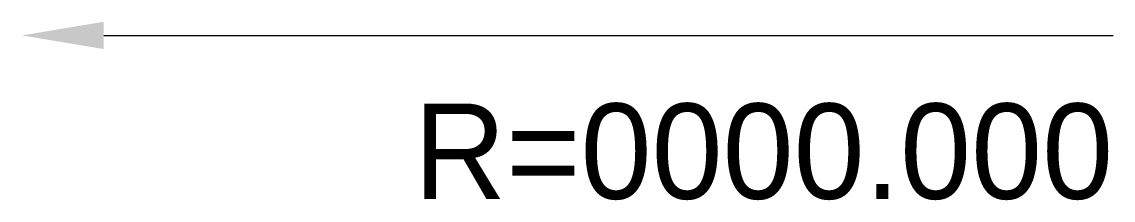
# Model space of a CAD drawing. Extents: x 0 to 40, y -6 to 0.5.
import ezdxf
from ezdxf.enums import TextEntityAlignment as Align

# ---------------------------------------------------------------- set-up
doc = ezdxf.new("R2010")
doc.units = 0
doc.layers.get('0').update_dxf_attribs({"linetype": 'CONTINUOUS'})

msp = doc.modelspace()

# ---------------------------------------------------------------- linework, layer by layer
at = {"color": 0}
msp.add_line((3, 0), (40, 0), dxfattribs=at)
msp.add_solid([(3, -0.5), (3, 0.5), (0, 0)], dxfattribs=at)

# ---------------------------------------------------------------- texts
msp.add_attdef('R=0000.000', text='R=0000.000', height=3.5, dxfattribs=at).set_placement((40, -6), align=Align.RIGHT)

doc.saveas('drawing.dxf')
